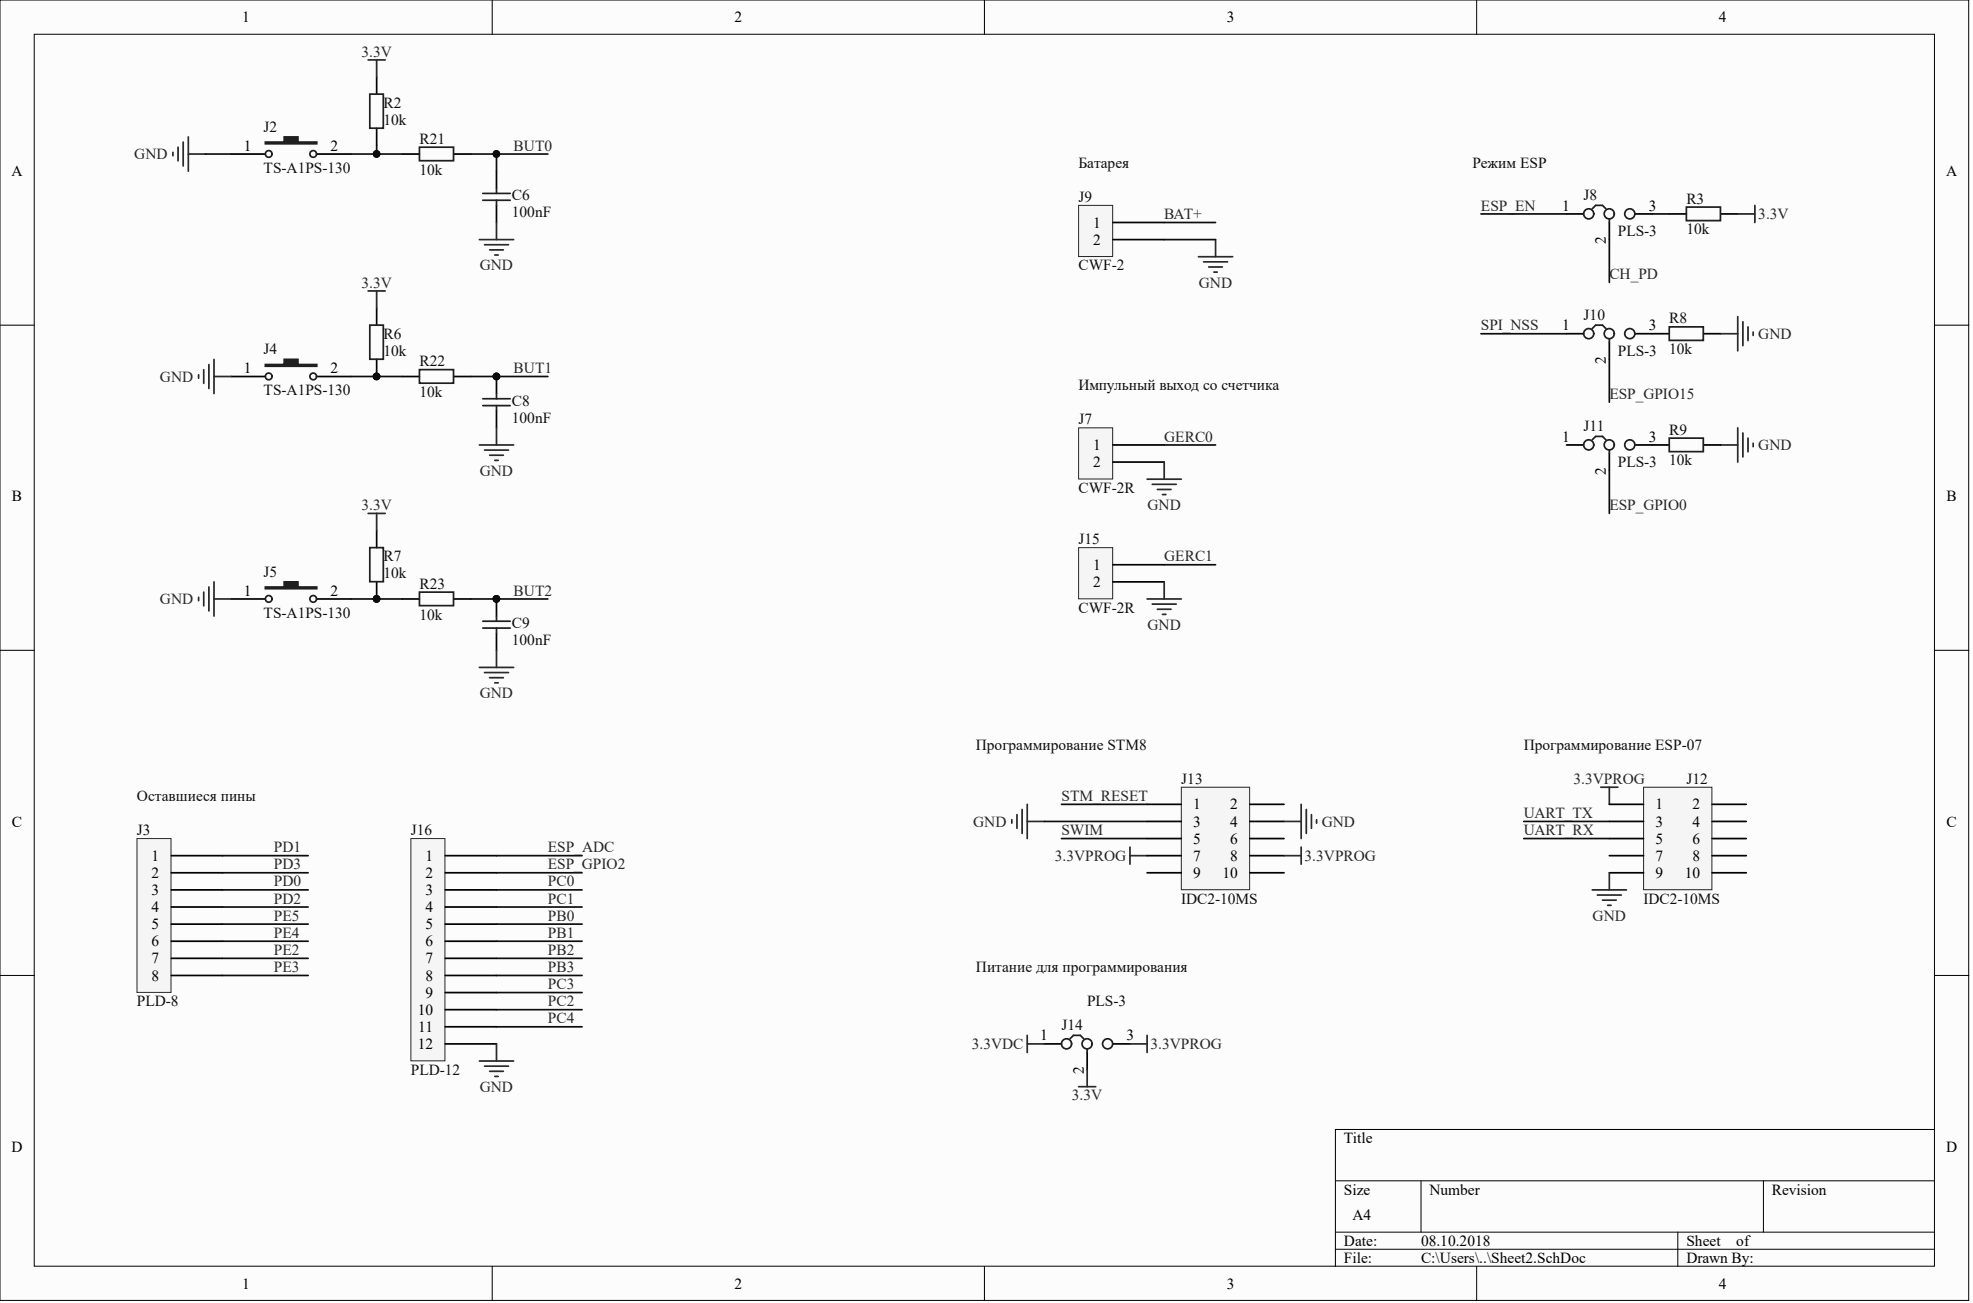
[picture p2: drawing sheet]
<svg xmlns="http://www.w3.org/2000/svg" width="487mm" height="322mm" viewBox="0 0 487 322" stroke-linecap="round" stroke-linejoin="round" font-family="sans-serif">
<defs><g id="words">
<g font-size="3.8">
<text x="59.8" y="5.5">1</text>
<text x="181.4" y="5.5">2</text>
<text x="302.9" y="5.5">3</text>
<text x="424.4" y="5.5">4</text>
<text x="60.2" y="37.2">1</text>
<text x="81.6" y="37.2">2</text>
<text x="2.8" y="43.5">A</text>
<text x="480.5" y="43.5">A</text>
<text x="385.8" y="52">1</text>
<text x="407.1" y="52">3</text>
<text x="269.9" y="56.2">1</text>
<text x="269.9" y="60.4">2</text>
<text x="396.5" y="60.2" transform="rotate(-90 396.5 60.2)">2</text>
<text x="385.8" y="81.6">1</text>
<text x="407.1" y="81.6">3</text>
<text x="396.5" y="89.8" transform="rotate(-90 396.5 89.8)">2</text>
<text x="60.2" y="92.1">1</text>
<text x="81.6" y="92.1">2</text>
<text x="269.9" y="111.1">1</text>
<text x="385.8" y="109">1</text>
<text x="407.1" y="109">3</text>
<text x="269.9" y="115.4">2</text>
<text x="396.5" y="117.3" transform="rotate(-90 396.5 117.3)">2</text>
<text x="3" y="123.8">B</text>
<text x="480.7" y="123.8">B</text>
<text x="269.9" y="140.7">1</text>
<text x="60.2" y="147.1">1</text>
<text x="81.6" y="147.1">2</text>
<text x="269.9" y="144.9">2</text>
<text x="294.7" y="199.9">1</text>
<text x="303.7" y="199.9">2</text>
<text x="408.8" y="199.9">1</text>
<text x="417.9" y="199.9">2</text>
<text x="3" y="204.1">C</text>
<text x="294.7" y="204.1">3</text>
<text x="294.7" y="208.3">5</text>
<text x="303.7" y="204.1">4</text>
<text x="303.7" y="208.3">6</text>
<text x="408.8" y="204.1">3</text>
<text x="408.8" y="208.3">5</text>
<text x="417.9" y="204.1">4</text>
<text x="417.9" y="208.3">6</text>
<text x="480.7" y="204.1">C</text>
<text x="37.4" y="212.5">1</text>
<text x="105.1" y="212.5">1</text>
<text x="294.7" y="212.5">7</text>
<text x="303.7" y="212.5">8</text>
<text x="408.8" y="212.5">7</text>
<text x="417.9" y="212.5">8</text>
<text x="37.4" y="216.8">2</text>
<text x="37.4" y="221">3</text>
<text x="105.1" y="216.8">2</text>
<text x="105.1" y="221">3</text>
<text x="294.7" y="216.8">9</text>
<text x="301.8" y="216.8">10</text>
<text x="408.8" y="216.8">9</text>
<text x="416" y="216.8">10</text>
<text x="37.4" y="225.2">4</text>
<text x="105.1" y="225.2">4</text>
<text x="37.4" y="229.4">5</text>
<text x="37.4" y="233.7">6</text>
<text x="105.1" y="229.4">5</text>
<text x="105.1" y="233.7">6</text>
<text x="37.4" y="237.9">7</text>
<text x="105.1" y="237.9">7</text>
<text x="37.4" y="242.1">8</text>
<text x="105.1" y="242.1">8</text>
<text x="103.2" y="250.6">10</text>
<text x="105.1" y="246.4">9</text>
<text x="103.3" y="254.8">11</text>
<text x="256.8" y="256.9">1</text>
<text x="278.2" y="256.9">3</text>
<text x="103.2" y="259">12</text>
<text x="267.6" y="265.2" transform="rotate(-90 267.6 265.2)">2</text>
<text x="2.8" y="284.4">D</text>
<text x="331.9" y="282.3">Title</text>
<text x="480.5" y="284.4">D</text>
<text x="331.9" y="294.9">Size</text>
<text x="353" y="294.9">Number</text>
<text x="437.6" y="294.9">Revision</text>
<text x="334" y="301.3">A4</text>
<text x="331.9" y="307.6">Date:</text>
<text x="331.9" y="311.8">File:</text>
<text x="350.9" y="307.6">08.10.2018</text>
<text x="350.9" y="311.8">C:\Users\..\Sheet2.SchDoc</text>
<text x="416.4" y="307.6">Sheet</text>
<text x="416.4" y="311.8">Drawn By:</text>
<text x="428.7" y="307.6">of</text>
<text x="59.8" y="318.2">1</text>
<text x="181.4" y="318.2">2</text>
<text x="302.9" y="318.2">3</text>
<text x="424.4" y="318.2">4</text>
</g>
<g font-size="3.8" fill="#262626">
<text x="89.2" y="14">3.3V</text>
<text x="33.1" y="39.3">GND</text>
<text x="126.8" y="37.2">BUT0</text>
<text x="365.7" y="52">ESP_EN</text>
<text x="287.5" y="54.1">BAT+</text>
<text x="434.2" y="54.1">3.3V</text>
<text x="89.2" y="71">3.3V</text>
<text x="118.5" y="66.8">GND</text>
<text x="296" y="71">GND</text>
<text x="397.4" y="68.9">CH_PD</text>
<text x="365.7" y="81.6">SPI_NSS</text>
<text x="434.2" y="83.7">GND</text>
<text x="39.5" y="94.2">GND</text>
<text x="126.8" y="92.1">BUT1</text>
<text x="397.4" y="98.5">ESP_GPIO15</text>
<text x="287.5" y="109">GERC0</text>
<text x="434.2" y="111.1">GND</text>
<text x="118.5" y="117.5">GND</text>
<text x="89.2" y="125.9">3.3V</text>
<text x="283.3" y="125.9">GND</text>
<text x="397.4" y="125.9">ESP_GPIO0</text>
<text x="287.5" y="138.6">GERC1</text>
<text x="39.5" y="149.2">GND</text>
<text x="126.8" y="147.1">BUT2</text>
<text x="283.3" y="155.5">GND</text>
<text x="118.5" y="172.4">GND</text>
<text x="262.1" y="197.8">STM_RESET</text>
<text x="388.6" y="193.5">3.3VPROG</text>
<text x="376.3" y="202">UART_TX</text>
<text x="240.3" y="204.1">GND</text>
<text x="262.1" y="206.2">SWIM</text>
<text x="326.4" y="204.1">GND</text>
<text x="376.3" y="206.2">UART_RX</text>
<text x="67.6" y="210.4">PD1</text>
<text x="67.6" y="214.7">PD3</text>
<text x="135.3" y="214.7">ESP_GPIO2</text>
<text x="135.3" y="210.4">ESP_ADC</text>
<text x="260.5" y="212.5">3.3VPROG</text>
<text x="322.1" y="212.5">3.3VPROG</text>
<text x="67.6" y="218.9">PD0</text>
<text x="135.3" y="218.9">PC0</text>
<text x="67.6" y="227.3">PE5</text>
<text x="67.6" y="223.1">PD2</text>
<text x="135.3" y="227.3">PB0</text>
<text x="135.3" y="223.1">PC1</text>
<text x="393.2" y="227.3">GND</text>
<text x="67.6" y="231.6">PE4</text>
<text x="135.3" y="231.6">PB1</text>
<text x="67.6" y="235.8">PE2</text>
<text x="135.3" y="235.8">PB2</text>
<text x="67.6" y="240">PE3</text>
<text x="135.3" y="244.2">PC3</text>
<text x="135.3" y="240">PB3</text>
<text x="135.3" y="248.5">PC2</text>
<text x="135.3" y="252.7">PC4</text>
<text x="240" y="259">3.3VDC</text>
<text x="284.1" y="259">3.3VPROG</text>
<text x="118.5" y="269.6">GND</text>
<text x="264.7" y="271.7">3.3V</text>
</g>
<g font-size="3.8" fill="#0e0e0e">
<text x="94.7" y="26.6">R2</text>
<text x="65.1" y="32.5">J2</text>
<text x="94.7" y="30.9">10k</text>
<text x="103.6" y="35.5">R21</text>
<text x="266.3" y="41.4">Батарея</text>
<text x="363.6" y="41.4">Режим ESP</text>
<text x="65.1" y="42.7">TS-A1PS-130</text>
<text x="103.6" y="43.1">10k</text>
<text x="126.4" y="53.7">100nF</text>
<text x="126.4" y="49.4">C6</text>
<text x="266.3" y="49.9">J9</text>
<text x="391" y="49.4">J8</text>
<text x="416.4" y="50.3">R3</text>
<text x="399.5" y="58.3">PLS-3</text>
<text x="416.4" y="57.9">10k</text>
<text x="266.3" y="66.8">CWF-2</text>
<text x="94.7" y="83.7">R6</text>
<text x="391" y="79">J10</text>
<text x="412.2" y="79.9">R8</text>
<text x="65.1" y="87.5">J4</text>
<text x="94.7" y="87.9">10k</text>
<text x="399.5" y="87.9">PLS-3</text>
<text x="412.2" y="87.5">10k</text>
<text x="103.6" y="90.4">R22</text>
<text x="65.1" y="97.6">TS-A1PS-130</text>
<text x="103.6" y="98">10k</text>
<text x="126.4" y="100.2">C8</text>
<text x="266.3" y="96.3">Импульный выход со счетчика</text>
<text x="126.4" y="104.4">100nF</text>
<text x="266.3" y="104.8">J7</text>
<text x="391" y="106.5">J11</text>
<text x="412.2" y="107.3">R9</text>
<text x="399.5" y="115.4">PLS-3</text>
<text x="412.2" y="114.9">10k</text>
<text x="266.3" y="121.7">CWF-2R</text>
<text x="266.3" y="134.4">J15</text>
<text x="65.1" y="142.4">J5</text>
<text x="94.7" y="142.8">10k</text>
<text x="94.7" y="138.6">R7</text>
<text x="103.6" y="145.4">R23</text>
<text x="65.1" y="152.5">TS-A1PS-130</text>
<text x="103.6" y="153">10k</text>
<text x="126.4" y="155.1">C9</text>
<text x="266.3" y="151.3">CWF-2R</text>
<text x="126.4" y="159.3">100nF</text>
<text x="241" y="185.1">Программирование STM8</text>
<text x="376.3" y="185.1">Программирование ESP-07</text>
<text x="33.8" y="197.8">Оставшиеся пины</text>
<text x="291.7" y="193.5">J13</text>
<text x="416.4" y="193.5">J12</text>
<text x="33.8" y="206.2">J3</text>
<text x="101.5" y="206.2">J16</text>
<text x="291.7" y="223.1">IDC2-10MS</text>
<text x="405.8" y="223.1">IDC2-10MS</text>
<text x="241" y="240">Питание для программирования</text>
<text x="33.8" y="248.5">PLD-8</text>
<text x="268.4" y="248.5">PLS-3</text>
<text x="262.1" y="254.4">J14</text>
<text x="101.5" y="265.4">PLD-12</text>
</g>
</g></defs>
<g fill="#fcfcfc" stroke="#000" stroke-width=".25">
<path d="M0 0h486.1v321.1h-486.1z"/>
<path d="M8.5 8.5h469.2v304.1h-469.2z"/>
</g>
<g fill="none" stroke="#000" stroke-width=".25">
<path d="M121.5 0v8.5M243.1 0v8.5M364.6 0v8.5M0 80.3h8.5M477.7 80.3h8.5M0 160.6h8.5M477.7 160.6h8.5M0 240.9h8.5M477.7 240.9h8.5M477.7 278.9h-148v33.8M329.7 291.6h148M350.9 291.6v12.6"/>
<path d="M435.4 291.6v12.6M121.5 312.7v8.4M243.1 312.7v8.4M329.7 304.2h148M329.7 308.5h148M364.6 312.7v8.4M414.3 304.2v8.5"/>
</g>
<path d="M266.3 105.6h8.4v12.7h-8.4z" fill="#f5f5f5" stroke="#262626" stroke-width=".25"/>
<path d="M274.8 109.9h12.7M274.8 114.1h12.7" fill="none" stroke="#000" stroke-width=".42"/>
<path d="M283.2 118.3h8.5M284.5 119.6h5.9M287.5 114.1v4.2M285.8 120.9h3.4M287 122.1h.9" fill="none" stroke="#262626" stroke-width=".42"/>
<path d="M266.3 50.7h8.4v12.6h-8.4z" fill="#f5f5f5" stroke="#262626" stroke-width=".25"/>
<g fill="none" stroke="#000" stroke-width=".42">
<path d="M274.8 54.9h12.7M274.8 59.2h12.7M386.8 52.8h4.2M397.4 54.9v4.3M403.7 52.8h4.3M412.2 52.8h4.2M424.9 52.8h4.2M386.8 82.4h4.2M397.4 84.5v4.2M403.7 82.4h8.5M420.6 82.4h4.3M386.8 109.9h4.2"/>
<path d="M397.4 112v4.2M403.7 109.9h8.5M420.6 109.9h4.3"/>
</g>
<g fill="none" stroke="#1c1c1c" stroke-width=".42">
<path d="M393.2 51.6l.8-.9h1.7l.8 .9M397.4 54.1v.8M416.4 51.1h8.4v3.4h-8.4zM393.2 81.1l.8-.8h1.7l.8 .8M397.4 83.7v.8M412.2 80.7h8.4v3.4h-8.4zM393.2 108.6l.8-.8h1.7l.8 .8M397.4 111.1v.9M412.2 108.2h8.4v3.3h-8.4z"/>
<circle cx="392.3" cy="52.8" r="1.25"/>
<circle cx="397.4" cy="52.8" r="1.25"/>
<circle cx="402.4" cy="52.8" r="1.25"/>
<circle cx="392.3" cy="82.4" r="1.25"/>
<circle cx="397.4" cy="82.4" r="1.25"/>
<circle cx="402.4" cy="82.4" r="1.25"/>
<circle cx="392.3" cy="109.8" r="1.25"/>
<circle cx="397.4" cy="109.8" r="1.25"/>
<circle cx="402.4" cy="109.8" r="1.25"/>
</g>
<g fill="none" stroke="#262626" stroke-width=".42">
<path d="M429.1 52.8h4.2M433.3 50.7v4.2M429.1 78.2v8.4M430.4 79.4v6M424.9 82.4h4.2M431.6 80.7v3.4M432.9 82v.8M424.9 109.9h4.2M429.1 105.6v8.5M430.4 106.9v5.9M431.6 108.2v3.4M432.9 109.4v.9"/>
<path d="M395.3 194.4h4.2M397.4 194.4v4.2M279 209.2v4.2M279 211.3h4.2"/>
</g>
<path d="M291.7 194.4h16.9v25.3h-16.9z" fill="#f5f5f5" stroke="#262626" stroke-width=".25"/>
<path d="M283.2 198.6h8.5M308.6 198.6h8.5M283.2 202.8h8.5M283.2 207.1h8.5M283.2 211.3h8.5M283.2 215.5h8.5M308.6 202.8h8.5M308.6 207.1h8.5M308.6 211.3h8.5M308.6 215.5h8.5" fill="none" stroke="#000" stroke-width=".42"/>
<path d="M405.8 194.4h16.9v25.3h-16.9z" fill="#f5f5f5" stroke="#262626" stroke-width=".25"/>
<g fill="none" stroke="#000" stroke-width=".42">
<path d="M93 19v4.2M57.1 38h8.4M78.2 38h8.5M93 31.7v4.2M122.6 42.3v4.2M122.6 50.7v4.2M93 76.1v4.2M57.1 93h8.4M78.2 93h8.5M93 88.7v4.3M122.6 93v4.2M122.6 101.4v4.2"/>
<path d="M93 131v4.2M57.1 147.9h8.4M78.2 147.9h8.5M93 143.7v4.2M122.6 147.9v4.2M122.6 156.3v4.3M397.4 198.6h8.4M422.8 198.6h8.4M397.4 202.8h8.4M397.4 207.1h8.4M397.4 211.3h8.4M397.4 215.5h8.4"/>
<path d="M422.8 202.8h8.4M422.8 207.1h8.4M422.8 211.3h8.4M422.8 215.5h8.4M257.9 257.8h4.2M268.4 259.9v4.2M274.8 257.8h4.2"/>
</g>
<g fill="none" stroke="#262626" stroke-width=".42">
<path d="M90.9 14.8h4.2M93 14.8v4.2M118.4 59.2h8.4M122.6 54.9v4.3M300.2 59.2v4.2M90.9 71.8h4.2M93 71.8v4.3M119.6 60.4h6M120.9 61.7h3.4M122.2 63h.8M295.9 63.4h8.5M297.2 64.7h5.9"/>
<path d="M298.5 65.9h3.3M299.7 67.2h.9M118.4 109.9h8.4M119.6 111.1h6M120.9 112.4h3.4M122.2 113.7h.8M122.6 105.6v4.3M90.9 126.8h4.2M93 126.8v4.2M118.4 164.8h8.4M119.6 166.1h6M120.9 167.3h3.4"/>
<path d="M122.2 168.6h.8M122.6 160.6v4.2M252.4 199.9v5.9M253.7 198.6v8.5M321.3 198.6v8.5M322.6 199.9v5.9M249.8 202.4v.9M251.1 201.1v3.4M253.7 202.8h4.2M317.1 202.8h4.2M317.1 211.3h4.2M321.3 209.2v4.2"/>
<path d="M323.8 201.1v3.4M325.1 202.4v.9M393.2 219.7h8.4M397.4 215.5v4.2M394.4 221h5.9M395.7 222.3h3.4M397 223.5h.8M253.7 255.6v4.3M253.7 257.8h4.2M279 257.8h4.2M283.2 255.6v4.3M266.3 268.3h4.3"/>
<path d="M268.4 264.1v4.2"/>
</g>
<g fill="#1c1c1c" stroke="#1c1c1c" stroke-width=".42">
<path d="M65.5 35.1h4.7v-1.3h3.4v1.3h4.6v.4h-12.7z" fill-rule="evenodd"/>
<path d="M65.5 90h4.7v-1.3h3.4v1.3h4.6v.4h-12.7z" fill-rule="evenodd"/>
<path d="M65.5 144.9h4.7v-1.2h3.4v1.2h4.6v.5h-12.7z" fill-rule="evenodd"/>
</g>
<g fill="none" stroke="#1c1c1c" stroke-width=".42">
<path d="M91.3 23.2h3.4v8.5h-3.4zM119.2 47.8h6.8M119.2 49.4h6.8M122.6 46.5v1.3M122.6 49.4v1.3M91.3 80.3h3.4v8.4h-3.4zM119.2 98.5h6.8M122.6 97.2v1.3M119.2 100.2h6.8M122.6 100.2v1.2M91.3 135.2h3.4v8.4h-3.4zM119.2 153.4h6.8"/>
<path d="M119.2 155.1h6.8M122.6 152.1v1.3M122.6 155.1v1.2M264.2 256.5l.9-.9h1.7l.8 .9M268.4 259v.9"/>
<circle cx="66.4" cy="38" r=".82"/>
<circle cx="77.3" cy="38" r=".82"/>
<circle cx="66.4" cy="92.9" r=".82"/>
<circle cx="77.3" cy="92.9" r=".82"/>
<circle cx="66.4" cy="147.9" r=".82"/>
<circle cx="77.3" cy="147.9" r=".82"/>
<circle cx="263.4" cy="257.7" r="1.25"/>
<circle cx="268.4" cy="257.7" r="1.25"/>
<circle cx="273.5" cy="257.7" r="1.25"/>
</g>
<g fill="#0e0e0e" stroke="#0e0e0e" stroke-width=".25">
<circle cx="122.6" cy="92.9" r=".82"/>
<circle cx="93" cy="92.9" r=".82"/>
<circle cx="122.6" cy="147.9" r=".82"/>
<circle cx="93" cy="147.9" r=".82"/>
</g>
<path d="M266.3 135.2h8.4v12.7h-8.4z" fill="#f5f5f5" stroke="#262626" stroke-width=".25"/>
<path d="M99.3 38h4.3M112 38h4.3M99.3 93h4.3M112 93h4.3M274.8 139.4h12.7M99.3 147.9h4.3M112 147.9h4.3M274.8 143.7h12.7" fill="none" stroke="#000" stroke-width=".42"/>
<g fill="none" stroke="#262626" stroke-width=".42">
<path d="M42.7 37.6v.9M44 36.3v3.4M45.2 35.1v5.9M46.5 33.8v8.5M46.5 38h4.2M49 92.5v.9M50.3 91.3v3.4M51.6 90v5.9M52.8 88.7v8.5M52.8 93h4.3M49 147.5v.8M50.3 146.2v3.4"/>
<path d="M51.6 144.9v6M52.8 147.9h4.3M52.8 143.7v8.4M283.2 147.9h8.5M284.5 149.2h5.9M285.8 150.4h3.4M287 151.7h.9M287.5 143.7v4.2"/>
</g>
<path d="M103.6 36.3h8.4v3.4h-8.4zM103.6 91.3h8.4v3.3h-8.4zM103.6 146.2h8.4v3.3h-8.4z" fill="none" stroke="#1c1c1c" stroke-width=".42"/>
<g fill="none" stroke="#0e0e0e" stroke-width=".42">
<path d="M50.7 38h6.4M86.7 38h12.6M93 35.9v2.1M116.3 38h6.3v4.3M122.6 38h12.7M287.5 54.9h12.7M287.5 59.2h12.7M365.7 52.8h21.1M397.4 59.2v10.5M408 52.8h4.2M86.7 93h12.6M116.3 93h19"/>
<path d="M365.7 82.4h21.1M397.4 88.7v10.6M287.5 109.9h12.7M397.4 116.2v10.6M287.5 139.4h12.7M86.7 147.9h12.6M116.3 147.9h19M262.1 198.6h21.1M257.9 202.8h25.3M262.1 207.1h21.1M376.3 202.8h21.1M376.3 207.1h21.1"/>
</g>
<g fill="#0e0e0e" stroke="#0e0e0e" stroke-width=".25">
<circle cx="122.6" cy="38" r=".82"/>
<circle cx="93" cy="92.9" r=".82"/>
<circle cx="122.6" cy="92.9" r=".82"/>
<circle cx="93" cy="147.9" r=".82"/>
<circle cx="122.6" cy="147.9" r=".82"/>
<circle cx="93" cy="38" r=".82"/>
</g>
<path d="M33.8 207.1h8.4v37.9h-8.4z" fill="#f5f5f5" stroke="#262626" stroke-width=".25"/>
<path d="M42.3 211.3h12.7M42.3 215.5h12.7M42.3 219.7h12.7M42.3 224h12.7M42.3 228.2h12.7M42.3 232.4h12.7M42.3 236.6h12.7M42.3 240.9h12.7" fill="none" stroke="#000" stroke-width=".42"/>
<path d="M55 219.7h21.1M55 211.3h21.1M55 215.5h21.1M55 236.6h21.1M55 232.4h21.1M55 228.2h21.1M55 224h21.1M55 240.9h21.1" fill="none" stroke="#0e0e0e" stroke-width=".42"/>
<path d="M101.5 207.1h8.4v54.8h-8.4z" fill="#f5f5f5" stroke="#262626" stroke-width=".25"/>
<path d="M109.9 211.3h12.7M109.9 215.5h12.7M109.9 219.7h12.7M109.9 224h12.7M109.9 228.2h12.7M109.9 232.4h12.7M109.9 236.6h12.7M109.9 240.9h12.7M109.9 245.1h12.7M109.9 249.3h12.7M109.9 253.5h12.7M109.9 257.8h12.7" fill="none" stroke="#000" stroke-width=".42"/>
<path d="M122.6 219.7h21.1M122.6 211.3h21.1M122.6 215.5h21.1M122.6 236.6h21.1M122.6 232.4h21.1M122.6 228.2h21.1M122.6 224h21.1M122.6 253.5h21.1M122.6 245.1h21.1M122.6 249.3h21.1M122.6 240.9h21.1" fill="none" stroke="#0e0e0e" stroke-width=".42"/>
<path d="M122.6 257.8v4.2M118.4 262h8.4M119.6 263.3h6M120.9 264.5h3.4M122.2 265.8h.8" fill="none" stroke="#262626" stroke-width=".42"/>
<use href="#words"/>
</svg>
